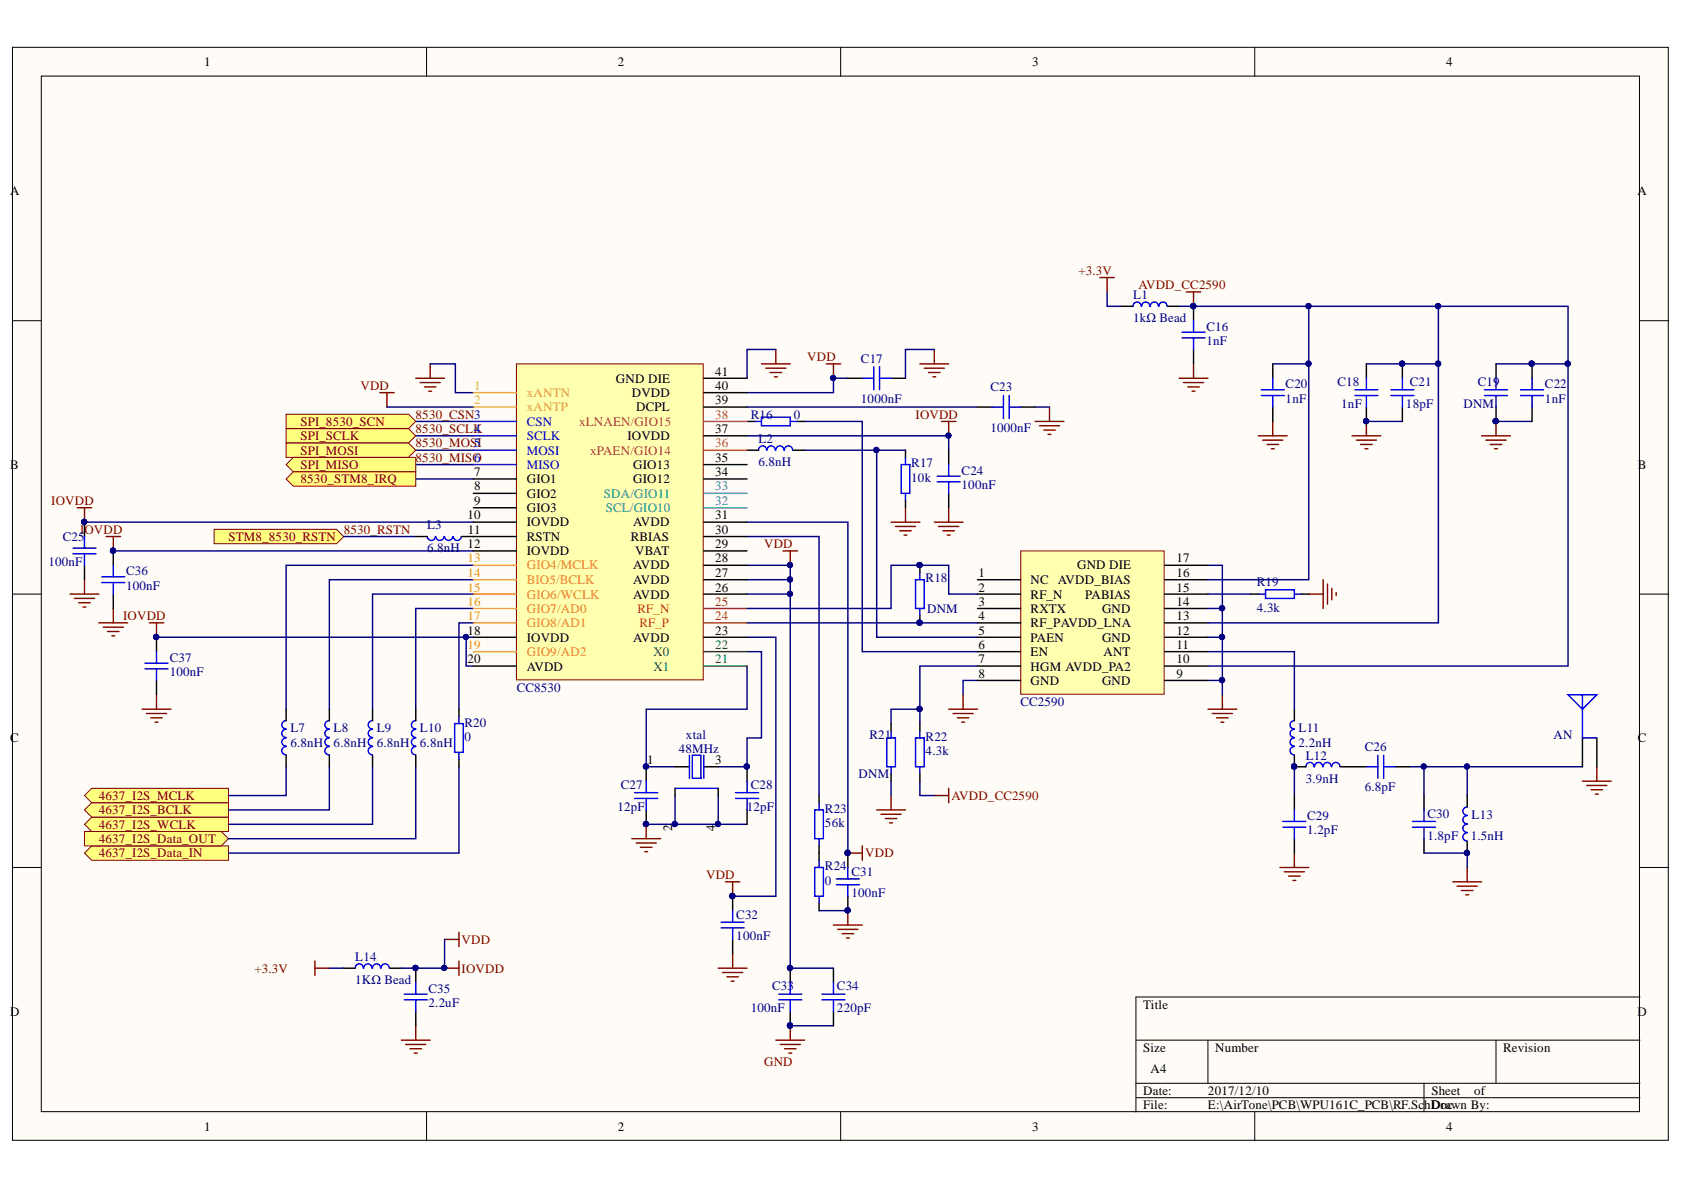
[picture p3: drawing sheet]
<svg xmlns="http://www.w3.org/2000/svg" width="297mm" height="210mm" viewBox="0 0 297 210" stroke-linecap="round" stroke-linejoin="round" font-family="sans-serif">
<defs><g id="words">
<g font-size="2.3">
<text x="36" y="11.7">1</text>
<text x="109" y="11.7">2</text>
<text x="182" y="11.7">3</text>
<text x="255.1" y="11.7">4</text>
<text x="1.8" y="34.5">A</text>
<text x="288.8" y="34.5">A</text>
<text x="108.7" y="67.5">GND DIE</text>
<text x="111.4" y="70">DVDD</text>
<text x="126.2" y="71.3">39</text>
<text x="126.2" y="68.8">40</text>
<text x="126.2" y="66.2">41</text>
<text x="110.7" y="77.6">IOVDD</text>
<text x="112.2" y="72.6">DCPL</text>
<text x="126.2" y="76.4">37</text>
<text x="1.8" y="82.7">B</text>
<text x="83.6" y="84">7</text>
<text x="111.7" y="82.7">GIO13</text>
<text x="126.2" y="84">34</text>
<text x="126.2" y="81.4">35</text>
<text x="288.9" y="82.7">B</text>
<text x="83.6" y="86.5">8</text>
<text x="83.6" y="89">9</text>
<text x="92.9" y="85.2">GIO1</text>
<text x="92.9" y="87.8">GIO2</text>
<text x="111.7" y="85.2">GIO12</text>
<text x="82.4" y="91.6">10</text>
<text x="82.5" y="94.1">11</text>
<text x="92.9" y="90.3">GIO3</text>
<text x="92.9" y="92.8">IOVDD</text>
<text x="92.9" y="95.4">RSTN</text>
<text x="111.3" y="95.4">RBIAS</text>
<text x="111.7" y="92.8">AVDD</text>
<text x="126.2" y="94.1">30</text>
<text x="126.2" y="91.6">31</text>
<text x="82.4" y="96.6">12</text>
<text x="92.9" y="97.9">IOVDD</text>
<text x="111.7" y="100.4">AVDD</text>
<text x="112" y="97.9">VBAT</text>
<text x="126.2" y="101.7">27</text>
<text x="126.2" y="99.2">28</text>
<text x="126.2" y="96.6">29</text>
<text x="172.6" y="101.7">1</text>
<text x="190" y="100.4">GND DIE</text>
<text x="207.5" y="101.7">16</text>
<text x="207.5" y="99.2">17</text>
<text x="111.7" y="105.6">AVDD</text>
<text x="111.7" y="103">AVDD</text>
<text x="126.2" y="104.3">26</text>
<text x="172.6" y="104.3">2</text>
<text x="172.6" y="106.9">3</text>
<text x="181.8" y="103">NC</text>
<text x="181.8" y="105.6">RF_N</text>
<text x="186.6" y="103">AVDD_BIAS</text>
<text x="191.4" y="105.6">PABIAS</text>
<text x="207.5" y="106.9">14</text>
<text x="207.5" y="104.3">15</text>
<text x="82.4" y="111.9">18</text>
<text x="92.9" y="113.2">IOVDD</text>
<text x="111.7" y="113.2">AVDD</text>
<text x="126.2" y="111.9">23</text>
<text x="172.6" y="109.4">4</text>
<text x="172.6" y="111.9">5</text>
<text x="181.8" y="108.1">RXTX</text>
<text x="181.8" y="110.7">RF_PAVDD_LNA</text>
<text x="181.8" y="113.2">PAEN</text>
<text x="194.4" y="113.2">GND</text>
<text x="194.4" y="108.1">GND</text>
<text x="207.5" y="111.9">12</text>
<text x="207.5" y="109.4">13</text>
<text x="82.4" y="117">20</text>
<text x="92.9" y="118.3">AVDD</text>
<text x="172.6" y="114.5">6</text>
<text x="172.6" y="117">7</text>
<text x="172.6" y="119.5">8</text>
<text x="181.8" y="115.7">EN</text>
<text x="181.8" y="118.3">HGM AVDD_PA2</text>
<text x="194.6" y="115.7">ANT</text>
<text x="207.5" y="119.5">9</text>
<text x="207.5" y="117">10</text>
<text x="207.5" y="114.5">11</text>
<text x="181.8" y="120.8">GND</text>
<text x="194.4" y="120.8">GND</text>
<text x="1.8" y="130.9">C</text>
<text x="288.9" y="130.9">C</text>
<text x="114.1" y="134.7">1</text>
<text x="126.2" y="134.7">3</text>
<text x="118.5" y="146.6" transform="rotate(-90 118.5 146.6)">2</text>
<text x="126.2" y="146.6" transform="rotate(-90 126.2 146.6)">4</text>
<text x="1.8" y="179.2">D</text>
<text x="201.7" y="177.9">Title</text>
<text x="288.8" y="179.2">D</text>
<text x="201.7" y="185.5">Size</text>
<text x="214.3" y="185.5">Number</text>
<text x="265.2" y="185.5">Revision</text>
<text x="202.9" y="189.3">A4</text>
<text x="201.7" y="193.1">Date:</text>
<text x="201.7" y="195.7">File:</text>
<text x="213.1" y="193.1">2017/12/10</text>
<text x="213.1" y="195.7">E:\AirTone\PCB\WPU161C_PCB\RF.SchDoc</text>
<text x="252.5" y="193.1">Sheet</text>
<text x="254.2" y="195.7">rawn By:</text>
<text x="260" y="193.1">of</text>
<text x="36" y="199.5">1</text>
<text x="109" y="199.5">2</text>
<text x="182" y="199.5">3</text>
<text x="255.1" y="199.5">4</text>
</g>
<g font-size="2.3" fill="#800000">
<text x="190.2" y="48.5">+3.3V</text>
<text x="200.8" y="51">AVDD_CC2590</text>
<text x="142.4" y="63.7">VDD</text>
<text x="63.6" y="68.8">VDD</text>
<text x="53" y="75.1">SPI_8530_SCN</text>
<text x="53" y="77.6">SPI_SCLK</text>
<text x="73.3" y="73.8">8530_CSN3</text>
<text x="73.3" y="76.4">8530_SCLK</text>
<text x="161.5" y="73.8">IOVDD</text>
<text x="53" y="80.2">SPI_MOSI</text>
<text x="53" y="82.7">SPI_MISO</text>
<text x="73.3" y="78.9">8530_MOSI</text>
<text x="73.3" y="81.4">8530_MISO</text>
<text x="9" y="89">IOVDD</text>
<text x="53" y="85.2">8530_STM8_IRQ</text>
<text x="14.1" y="94.1">IOVDD</text>
<text x="40.3" y="95.4">STM8_8530_RSTN</text>
<text x="60.6" y="94.1">8530_RSTN</text>
<text x="134.8" y="96.6">VDD</text>
<text x="21.7" y="109.4">IOVDD</text>
<text x="17.4" y="143.6">4637_I2S_BCLK</text>
<text x="17.4" y="141.1">4637_I2S_MCLK</text>
<text x="167.8" y="141.1">AVDD_CC2590</text>
<text x="17.4" y="148.7">4637_I2S_Data_OUT</text>
<text x="17.4" y="146.2">4637_I2S_WCLK</text>
<text x="17.4" y="151.2">4637_I2S_Data_IN</text>
<text x="124.5" y="155">VDD</text>
<text x="152.6" y="151.2">VDD</text>
<text x="81.4" y="166.5">VDD</text>
<text x="44.9" y="171.6">+3.3V</text>
<text x="81.4" y="171.6">IOVDD</text>
<text x="134.8" y="188.1">GND</text>
</g>
<g font-size="2.3" fill="#000080">
<text x="199.9" y="52.8">L1</text>
<text x="199.9" y="56.9">1kΩ Bead</text>
<text x="212.8" y="58.4">C16</text>
<text x="151.9" y="64">C17</text>
<text x="212.8" y="60.9">1nF</text>
<text x="151.9" y="71.1">1000nF</text>
<text x="174.7" y="69">C23</text>
<text x="226.8" y="71.1">1nF</text>
<text x="226.8" y="68.5">C20</text>
<text x="235.9" y="68.1">C18</text>
<text x="236.6" y="71.9">1nF</text>
<text x="248" y="71.9">18pF</text>
<text x="248.7" y="68.1">C21</text>
<text x="258.1" y="71.9">DNM</text>
<text x="260.7" y="68.1">C19</text>
<text x="272.5" y="71.1">1nF</text>
<text x="272.5" y="68.5">C22</text>
<text x="132.4" y="73.8">R16</text>
<text x="140" y="73.8">0</text>
<text x="174.7" y="76.1">1000nF</text>
<text x="133.8" y="82.2">6.8nH</text>
<text x="133.8" y="78.1">L2</text>
<text x="160.7" y="82.5">R17</text>
<text x="169.6" y="83.7">C24</text>
<text x="160.7" y="85">10k</text>
<text x="169.6" y="86.3">100nF</text>
<text x="11.1" y="95.4">C25</text>
<text x="75.3" y="93.4">L3</text>
<text x="8.5" y="99.9">100nF</text>
<text x="22.2" y="101.5">C36</text>
<text x="75.3" y="97.4">6.8nH</text>
<text x="22.2" y="104.1">100nF</text>
<text x="163.3" y="102.7">R18</text>
<text x="221.7" y="107.9">4.3k</text>
<text x="221.7" y="103.3">R19</text>
<text x="163.5" y="108.1">DNM</text>
<text x="29.9" y="119.3">100nF</text>
<text x="29.9" y="116.8">C37</text>
<text x="91.1" y="122.1">CC8530</text>
<text x="180" y="124.6">CC2590</text>
<text x="51.2" y="131.7">6.8nH</text>
<text x="51.2" y="129.2">L7</text>
<text x="58.8" y="131.7">6.8nH</text>
<text x="58.8" y="129.2">L8</text>
<text x="66.5" y="131.7">6.8nH</text>
<text x="66.5" y="129.2">L9</text>
<text x="74.1" y="131.7">6.8nH</text>
<text x="74.1" y="129.2">L10</text>
<text x="81.9" y="130.7">0</text>
<text x="81.9" y="128.2">R20</text>
<text x="121" y="130.3">xtal</text>
<text x="153.4" y="130.3">R21</text>
<text x="163.3" y="130.7">R22</text>
<text x="229.1" y="131.7">2.2nH</text>
<text x="229.1" y="129.2">L11</text>
<text x="274" y="130.3">AN</text>
<text x="119.7" y="132.8">48MHz</text>
<text x="151.4" y="137.3">DNM</text>
<text x="163.3" y="133.2">4.3k</text>
<text x="230.3" y="134">L12</text>
<text x="240.7" y="132.5">C26</text>
<text x="108.9" y="143">12pF</text>
<text x="109.5" y="139.2">C27</text>
<text x="131.7" y="143">12pF</text>
<text x="132.4" y="139.2">C28</text>
<text x="145.5" y="143.4">R23</text>
<text x="230.3" y="138">3.9nH</text>
<text x="240.7" y="139.6">6.8pF</text>
<text x="145.5" y="145.9">56k</text>
<text x="230.6" y="147.2">1.2pF</text>
<text x="230.6" y="144.6">C29</text>
<text x="251.8" y="148.1">1.8pF</text>
<text x="251.8" y="144.3">C30</text>
<text x="259.4" y="148.1">1.5nH</text>
<text x="259.6" y="144.4">L13</text>
<text x="145.5" y="153.5">R24</text>
<text x="150.2" y="154.4">C31</text>
<text x="145.5" y="156">0</text>
<text x="150.2" y="158.2">100nF</text>
<text x="129.9" y="165.8">100nF</text>
<text x="129.9" y="162">C32</text>
<text x="62.7" y="173.6">1KΩ Bead</text>
<text x="62.7" y="169.6">L14</text>
<text x="75.6" y="177.7">2.2uF</text>
<text x="75.6" y="175.1">C35</text>
<text x="132.4" y="178.5">100nF</text>
<text x="136.2" y="174.7">C33</text>
<text x="147.6" y="178.5">220pF</text>
<text x="147.6" y="174.7">C34</text>
</g>
<g font-size="2.3" fill="#9c0">
<text x="83.6" y="68.8">1</text>
<text x="83.6" y="71.3">2</text>
<text x="92.9" y="70">xANTN</text>
<text x="92.9" y="72.6">xANTP</text>
</g>
<g font-size="2.3" fill="#00c">
<text x="83.6" y="76.4">4</text>
<text x="92.9" y="75.1">CSN</text>
<text x="92.9" y="77.6">SCLK</text>
<text x="83.6" y="78.9">5</text>
<text x="83.6" y="81.4">6</text>
<text x="92.9" y="80.2">MOSI</text>
<text x="92.9" y="82.7">MISO</text>
</g>
<g font-size="2.3" fill="#f06">
<text x="102.1" y="75.1">xLNAEN/GIO15</text>
<text x="126.2" y="73.8">38</text>
<text x="104.1" y="80.2">xPAEN/GIO14</text>
<text x="126.2" y="78.9">36</text>
</g>
<g font-size="2.3" fill="#09c">
<text x="106.5" y="87.8">SDA/GIO11</text>
<text x="126.2" y="89">32</text>
<text x="126.2" y="86.5">33</text>
<text x="106.9" y="90.3">SCL/GIO10</text>
</g>
<g font-size="2.3" fill="#fd8300">
<text x="82.4" y="99.2">13</text>
<text x="82.4" y="101.7">14</text>
<text x="92.9" y="100.4">GIO4/MCLK</text>
<text x="82.4" y="104.3">15</text>
<text x="82.4" y="106.9">16</text>
<text x="92.9" y="103">BIO5/BCLK</text>
<text x="92.9" y="105.6">GIO6/WCLK</text>
<text x="82.4" y="109.4">17</text>
<text x="92.9" y="108.1">GIO7/AD0</text>
<text x="92.9" y="110.7">GIO8/AD1</text>
<text x="82.4" y="114.5">19</text>
<text x="92.9" y="115.7">GIO9/AD2</text>
</g>
<g font-size="2.3" fill="#c30">
<text x="126.2" y="106.9">25</text>
<text x="112.5" y="108.1">RF_N</text>
<text x="112.8" y="110.7">RF_P</text>
<text x="126.2" y="109.4">24</text>
</g>
<g font-size="2.3" fill="#090">
<text x="115.2" y="118.3">X1</text>
<text x="115.2" y="115.7">X0</text>
<text x="126.2" y="117">21</text>
<text x="126.2" y="114.5">22</text>
</g>
</g></defs>
<g fill="#fffcf8" stroke="#000" stroke-width=".18">
<path d="M2.2 8.3h292.1v192.8h-292.1z"/>
<path d="M7.3 13.4h281.9v182.7h-281.9z"/>
</g>
<g fill="none" stroke="#000" stroke-width=".18">
<path d="M75.2 8.3v5.1M148.3 8.3v5.1M221.3 8.3v5.1M2.2 56.6h5.1M289.3 56.6h5.1M2.2 104.8h5.1M289.3 104.8h5.1M2.2 153h5.1M289.3 153h5.1M289.3 175.9h-88.9v20.3M75.2 196.2v5M148.3 196.2v5"/>
<path d="M200.4 183.5h88.9M200.4 191.1h88.9M200.4 193.6h88.9M213.1 183.5v7.6M221.3 196.2v5M251.2 191.1v5.1M263.9 183.5v7.6"/>
</g>
<path d="M73.3 74.3h10.2M73.3 76.9h10.2M73.3 79.4h10.2M73.3 81.9h10.2M73.3 84.5h10.2" fill="none" stroke="#000080" stroke-width=".25"/>
<g fill="#ffff80" stroke="#800000" stroke-width=".18">
<path d="M50.5 73.1h21.6l1.2 1.2-1.2 1.3h-21.6z" fill-rule="evenodd"/>
<path d="M50.5 75.6h21.6l1.2 1.3-1.2 1.2h-21.6z" fill-rule="evenodd"/>
<path d="M50.5 78.1h21.6l1.2 1.3-1.2 1.3h-21.6z" fill-rule="evenodd"/>
<path d="M50.5 81.9l1.2-1.2h21.6v2.5h-21.6z" fill-rule="evenodd"/>
<path d="M50.5 84.5l1.2-1.3h21.6v2.6h-21.6z" fill-rule="evenodd"/>
<path d="M14.9 150.5l1.3-1.3h24.1v2.5h-24.1z" fill-rule="evenodd"/>
<path d="M14.9 146.7h24.1l1.3 1.2-1.3 1.3h-24.1z" fill-rule="evenodd"/>
<path d="M14.9 145.4l1.3-1.3h24.1v2.6h-24.1z" fill-rule="evenodd"/>
<path d="M14.9 142.9l1.3-1.3h24.1v2.5h-24.1z" fill-rule="evenodd"/>
<path d="M14.9 140.3l1.3-1.2h24.1v2.5h-24.1z" fill-rule="evenodd"/>
</g>
<g fill="none" stroke="#000080" stroke-width=".25">
<path d="M195.3 51.5v2.5h2.5M141.9 74.3h10.2v40.6h20.3M154.6 79.4v33h17.8M224.5 64.2h6.4M241 74.3h6.4M263.9 74.3h6.3M14.9 92.1h68.6M20 97.2h63.5M213.1 99.7h2.5v7.6M83.5 107.3h-10.2v17.8M83.5 109.9h-2.5v15.2M213.1 114.9h15.2v10.2"/>
<path d="M213.1 112.4h2.5M213.1 104.8h7.6M157.2 137.8v2.5M162.3 125.1h-5.1v2.5M162.3 137.8v2.5h2.5M172.4 120h-2.5v2.6M213.1 120h2.5M228.3 135.2v5.1M248.6 135.2h2.6M251.2 140.3v-5.1h7.6v5.1M251.2 150.5h7.6v2.5M58.1 170.8h2.5"/>
</g>
<g fill="none" stroke="#800000" stroke-width=".25">
<path d="M194 49h2.6M195.3 49v2.5M67 69.3h2.5M68.3 69.3v2.5M73.3 66.7h5.1M74.1 67.5h3.6M74.9 68.2h2M75.6 69h.5M75.9 64.2v2.5M134.3 64.2h5.1M135.1 64.9h3.5M135.8 65.7h2.1"/>
<path d="M136.6 66.5h.5M136.9 61.6v2.6M208 66.7h5.1M208.7 67.5h3.6M209.5 68.2h2M210.3 69h.5M210.5 64.2v2.5M222 76.9h5M222.7 77.6h3.6M223.5 78.4h2M224.2 79.2h.6M224.5 74.3v2.6"/>
<path d="M238.5 76.9h5.1M239.2 77.6h3.6M240 78.4h2M240.8 79.2h.5M241 74.3v2.6M261.3 76.9h5.1M262.1 77.6h3.6M262.9 78.4h2M263.6 79.2h.5M263.9 74.3v2.6M13.6 89.6h2.6M14.9 89.6v2.5"/>
<path d="M18.7 94.6h2.6M20 94.6v2.6M157.2 92.1h5.1M157.9 92.9h3.6M158.7 93.6h2M159.5 94.4h.5M159.7 89.6v2.5M12.4 104.8h5M13.1 105.6h3.6M13.9 106.3h2M14.6 107.1h.6M14.9 102.3v2.5"/>
<path d="M17.4 109.9h5.1M18.2 110.6h3.6M19 111.4h2M19.7 112.2h.5M20 107.3v2.6M230.9 104.8h2.5M233.4 102.3v5M234.2 103v3.6M234.9 103.8v2M235.7 104.5v.5M167.3 125.1h5.1M167.3 139.1v2.5"/>
<path d="M168.1 125.9h3.6M168.9 126.6h2M169.6 127.4h.5M169.9 122.6v2.5M213.1 125.1h5M213.8 125.9h3.6M214.6 126.6h2M215.4 127.4h.5M215.6 122.6v2.5M154.6 142.9h5.1M155.4 143.6h3.6M156.2 144.4h2"/>
<path d="M156.9 145.1h.5M157.2 140.3v2.6M164.8 140.3h2.5M225.8 153h5.1M226.5 153.8h3.6M227.3 154.5h2M228.1 155.3h.5M228.3 150.5v2.5M256.3 155.6h5M257 156.3h3.6M257.8 157.1h2M258.5 157.8h.6"/>
<path d="M258.8 153v2.6M55.6 169.5v2.5M55.6 170.8h2.5M78.4 170.8h2.6M78.4 165.7h2.6M81 164.4v2.6M81 169.5v2.5M70.8 183.5h5.1M71.6 184.2h3.5M72.3 185h2.1M73.1 185.8h.5M73.3 180.9v2.6"/>
</g>
<g fill="#000080" stroke="#000080" stroke-width=".18">
<circle cx="154.6" cy="79.4" r=".46"/>
<circle cx="162.2" cy="125.1" r=".47"/>
<circle cx="215.6" cy="112.4" r=".46"/>
<circle cx="215.6" cy="120" r=".46"/>
<circle cx="215.6" cy="107.3" r=".46"/>
<circle cx="230.8" cy="64.1" r=".46"/>
<circle cx="241" cy="74.3" r=".46"/>
<circle cx="263.8" cy="74.3" r=".46"/>
<circle cx="228.3" cy="135.2" r=".46"/>
<circle cx="258.7" cy="135.2" r=".46"/>
<circle cx="251.1" cy="135.2" r=".46"/>
<circle cx="258.7" cy="150.4" r=".46"/>
<circle cx="78.4" cy="170.7" r=".46"/>
<circle cx="14.9" cy="92.1" r=".46"/>
<circle cx="19.9" cy="97.1" r=".46"/>
</g>
<path d="M37.8 93.4h21.6l1.2 1.2-1.2 1.3h-21.6z" fill-rule="evenodd" fill="#ffff80" stroke="#800000" stroke-width=".18"/>
<g fill="none" stroke="#800000" stroke-width=".25">
<path d="M209.3 51.5h2.5M210.5 51.5v2.5M145.7 64.2h2.6M147 64.2v2.5M162.3 64.2h5M163 64.9h3.6M163.8 65.7h2M164.5 66.5h.6M164.8 61.6v2.6M166.1 74.3h2.5M167.3 74.3v2.6M182.6 74.3h5.1"/>
<path d="M183.3 75.1h3.6M184.1 75.9h2M184.9 76.6h.5M185.1 71.8v2.5M138.1 97.2h2.6M139.4 97.2v2.5M164.8 92.1h5.1M165.6 92.9h3.5M166.3 93.6h2.1M167.1 94.4h.5M167.3 89.6v2.5M26.3 109.9h2.6"/>
<path d="M27.6 109.9v2.5M25.1 125.1h5M25.8 125.9h3.6M26.6 126.6h2M27.4 127.4h.5M27.6 122.6v2.5M279.1 137.8h5.1M279.9 138.5h3.5M280.6 139.3h2.1M281.7 135.2v2.6M111.4 147.9h5.1M112.2 148.7h3.6"/>
<path d="M113 149.5h2M113.7 150.2h.5M114 145.4v2.5M128 155.6h2.5M129.2 155.6v2.5M149.6 150.5h2.5M152.1 149.2v2.5M281.4 140.1h.5M126.7 170.8h5.1M127.4 171.5h3.6M128.2 172.3h2M129 173.1h.5"/>
<path d="M129.2 168.2v2.6M147 163.2h5.1M147.8 163.9h3.5M148.5 164.7h2.1M149.3 165.4h.5M149.6 160.6v2.6M136.9 183.5h5M137.6 184.2h3.6M138.4 185h2M139.1 185.8h.5M139.4 180.9v2.6"/>
</g>
<g fill="#000080" stroke="#000080" stroke-width=".18">
<circle cx="27.5" cy="112.4" r=".46"/>
<circle cx="147" cy="66.7" r=".46"/>
<circle cx="167.3" cy="76.8" r=".46"/>
<circle cx="149.5" cy="150.4" r=".46"/>
<circle cx="139.3" cy="99.7" r=".46"/>
<circle cx="139.3" cy="102.2" r=".46"/>
<circle cx="139.3" cy="104.7" r=".46"/>
<circle cx="149.5" cy="160.6" r=".46"/>
<circle cx="129.2" cy="158.1" r=".46"/>
<circle cx="139.3" cy="170.7" r=".46"/>
<circle cx="139.3" cy="180.9" r=".46"/>
<circle cx="113.9" cy="135.2" r=".46"/>
<circle cx="131.7" cy="135.2" r=".46"/>
<circle cx="119" cy="145.3" r=".46"/>
<circle cx="113.9" cy="145.3" r=".46"/>
<circle cx="126.6" cy="145.3" r=".46"/>
<circle cx="210.5" cy="54" r=".46"/>
<circle cx="73.3" cy="170.7" r=".46"/>
<circle cx="78.4" cy="170.7" r=".46"/>
<circle cx="14.9" cy="92.1" r=".46"/>
<circle cx="162.2" cy="109.8" r=".47"/>
<circle cx="162.2" cy="99.7" r=".46"/>
<circle cx="154.6" cy="79.4" r=".46"/>
<circle cx="247.3" cy="64.1" r=".46"/>
<circle cx="253.7" cy="64.1" r=".47"/>
<circle cx="241" cy="74.3" r=".46"/>
<circle cx="270.2" cy="64.1" r=".47"/>
<circle cx="263.8" cy="74.3" r=".46"/>
<circle cx="276.5" cy="64.1" r=".47"/>
<circle cx="228.3" cy="135.2" r=".46"/>
<circle cx="258.7" cy="150.4" r=".46"/>
<circle cx="19.9" cy="97.1" r=".46"/>
<circle cx="82.2" cy="112.4" r=".46"/>
</g>
<g fill="none" stroke="#000080" stroke-width=".25">
<path d="M68.3 71.8h15.2M75.9 64.2h4.4v5.1h3.2M131.8 76.9h35.5v2.5M131.8 71.8h40.6M136.9 61.6h-5.1v5.1M141.9 79.4h17.8M149.6 66.7h-2.6v2.6h-15.2M164.8 61.6h-5.1v5.1M182.6 71.8h2.5M241 64.2h12.7M263.9 64.2h12.7M60.6 94.6h12.7"/>
<path d="M83.5 99.7h-33v25.4M131.8 92.1h17.8v58.4M131.8 99.7h7.6v2.6h-7.6M131.8 94.6h12.7v45.7M27.6 112.4h55.9M82.2 112.4v5.1h1.3M83.5 104.8h-17.8v20.3M83.5 102.3h-25.4v22.8M131.8 112.4h5.1v45.7h-7.7M131.8 117.5v7.6h-17.8v10.1h5.1M131.8 114.9h2.5v15.3h-2.5v5h-5.1M139.4 102.3v2.5h-7.6"/>
<path d="M139.4 104.8v66h7.6M50.5 135.2v5.1h-10.2M58.1 135.2v7.7h-17.8M65.7 135.2v10.2h-25.4M73.3 135.2v12.7h-33M81 135.2v15.3h-40.7M119.1 140.3v5.1h-5.1M119.1 145.4h12.7M126.7 140.3v5.1M78.4 165.7v5.1h-7.6M144.5 160.6h5.1M139.4 180.9h7.6"/>
</g>
<g fill="none" stroke="#00f" stroke-width=".25">
<path d="M201.3 54a.71 .71 0 0 0-.7-.7 .71 .71 0 0 0-.7 .7M202.8 54a.71 .71 0 0 0-.7-.7 .71 .71 0 0 0-.7 .7M204.3 54a.71 .71 0 0 0-.7-.7 .71 .71 0 0 0-.7 .7M205.9 54a.71 .71 0 0 0-.8-.7 .71 .71 0 0 0-.7 .7M208.5 59.6h4.1M208.5 58.6h4.1M210.5 56.6v2M210.5 59.6v2M133 74.3h1.3M134.3 73.6h5.1v1.5h-5.1zM135.2 79.4a.71 .71 0 0 0-.7-.7 .71 .71 0 0 0-.7 .7M136.7 79.4a.72 .72 0 0 0-.7-.8 .72 .72 0 0 0-.7 .8"/>
<path d="M138.3 79.4a.71 .71 0 0 0-.7-.7 .71 .71 0 0 0-.7 .7M139.4 74.3h1.3M139.8 79.4a.72 .72 0 0 0-.7-.8 .72 .72 0 0 0-.7 .8M152.1 66.7h2M154.1 64.7v4.1M155.1 64.7v4.1M155.1 66.7h2.1M175 71.8h2M177 69.8v4M178 69.8v4M178 71.8h2M222.5 69.8h4"/>
<path d="M222.5 68.8h4M224.5 66.7v2.1M224.5 69.8v2M239 69.8h4M239 68.8h4M241 66.7v2.1M241 69.8v2M245.3 69.8h4.1M245.3 68.8h4.1M247.4 66.7v2.1M247.4 69.8v2M261.8 69.8h4.1"/>
<path d="M261.8 68.8h4.1M263.9 66.7v2.1M263.9 69.8v2M268.2 69.8h4.1M268.2 68.8h4.1M270.2 66.7v2.1M270.2 69.8v2M12.9 97.7h4M12.9 96.7h4M14.9 94.6v2.1M14.9 97.7v2M20 99.7v2"/>
<path d="M76.8 94.6a.71 .71 0 0 1-.7 .7 .71 .71 0 0 1-.7-.7M78.3 94.6a.72 .72 0 0 1-.7 .7 .72 .72 0 0 1-.7-.7M79.8 94.6a.71 .71 0 0 1-.7 .7 .71 .71 0 0 1-.7-.7M81.4 94.6a.71 .71 0 0 1-.7 .7 .71 .71 0 0 1-.8-.7M159 81.9h1.5v5.1h-1.5zM159.7 80.7v1.2M159.7 87v1.3M165.3 85h4.1M165.3 84h4.1M167.3 81.9v2.1M167.3 85v2M18 102.8h4"/>
<path d="M18 101.7h4M20 102.8v2M25.6 118h4M25.6 117h4M27.6 114.9v2.1M27.6 118v2M161.5 102.3h1.5v5h-1.5zM162.3 101v1.3M162.3 107.3v1.3M222 104.8h1.2M223.2 104h5.1v1.6h-5.1zM228.3 104.8h1.3"/>
<path d="M50.5 131.7a.72 .72 0 0 0-.8 .7 .72 .72 0 0 0 .8 .7M50.5 130.2a.71 .71 0 0 0-.8 .7 .71 .71 0 0 0 .8 .7M50.5 128.7a.71 .71 0 0 0-.8 .7 .71 .71 0 0 0 .8 .7M50.5 127.1a.72 .72 0 0 0-.8 .7 .72 .72 0 0 0 .8 .8M58.1 131.7a.72 .72 0 0 0-.8 .7 .72 .72 0 0 0 .8 .7M58.1 130.2a.71 .71 0 0 0-.8 .7 .71 .71 0 0 0 .8 .7M58.1 128.7a.71 .71 0 0 0-.8 .7 .71 .71 0 0 0 .8 .7M58.1 127.1a.72 .72 0 0 0-.8 .7 .72 .72 0 0 0 .8 .8M65.7 131.7a.72 .72 0 0 0-.7 .7 .72 .72 0 0 0 .7 .7M65.7 130.2a.71 .71 0 0 0-.7 .7 .71 .71 0 0 0 .7 .7M65.7 128.7a.71 .71 0 0 0-.7 .7 .71 .71 0 0 0 .7 .7M65.7 127.1a.72 .72 0 0 0-.7 .7 .72 .72 0 0 0 .7 .8"/>
<path d="M73.3 131.7a.72 .72 0 0 0-.7 .7 .72 .72 0 0 0 .7 .7M73.3 130.2a.71 .71 0 0 0-.7 .7 .71 .71 0 0 0 .7 .7M73.3 128.7a.71 .71 0 0 0-.7 .7 .71 .71 0 0 0 .7 .7M73.3 127.1a.72 .72 0 0 0-.7 .7 .72 .72 0 0 0 .7 .8M80.2 127.6h1.5v5.1h-1.5zM81 126.4v1.2M81 132.7v1.3M112 139.8h4M114 137.8v2M119.1 139.1h7.6M121.6 133.2v4.1M122.1 133.2h1.5v4.1h-1.5z"/>
<path d="M124.1 133.2v4.1M129.7 139.8h4.1M131.8 137.8v2M156.4 130.2h1.5v5h-1.5zM157.2 128.9v1.3M157.2 135.2v1.3M161.5 130.2h1.5v5h-1.5zM162.3 128.9v1.3M162.3 135.2v1.3M228.3 131.7a.72 .72 0 0 0-.8 .7 .72 .72 0 0 0 .8 .7M228.3 130.2a.71 .71 0 0 0-.8 .7 .71 .71 0 0 0 .8 .7M228.3 128.7a.71 .71 0 0 0-.8 .7 .71 .71 0 0 0 .8 .7"/>
<path d="M228.3 127.1a.72 .72 0 0 0-.8 .7 .72 .72 0 0 0 .8 .8M231.8 135.2a.71 .71 0 0 0-.7-.7 .71 .71 0 0 0-.8 .7M233.3 135.2a.71 .71 0 0 0-.7-.7 .71 .71 0 0 0-.7 .7M234.8 135.2a.71 .71 0 0 0-.7-.7 .71 .71 0 0 0-.7 .7M236.3 135.2a.71 .71 0 0 0-.7-.7 .71 .71 0 0 0-.7 .7M241 135.2h2M243 133.2v4.1M244.1 133.2v4.1M244.1 135.2h2M112 140.8h4M114 140.8v2.1M129.7 140.8h4.1"/>
<path d="M131.8 140.8v2.1M143.7 142.9h1.5v5h-1.5zM143.7 153h1.5v5.1h-1.5zM144.5 141.6v1.3M144.5 147.9v1.3M144.5 151.7v1.3M144.5 158.1v1.3M147.5 156.1h4.1M147.5 155h4.1M149.6 153v2M149.6 156.1v2M226.3 145.9h4"/>
<path d="M226.3 144.9h4M228.3 142.9v2M228.3 145.9v2M249.1 145.9h4.1M249.1 144.9h4.1M251.2 142.9v2M251.2 145.9v2M258.8 146.9a.71 .71 0 0 0-.8 .7 .71 .71 0 0 0 .8 .7M258.8 145.4a.71 .71 0 0 0-.8 .7 .71 .71 0 0 0 .8 .7M258.8 143.9a.71 .71 0 0 0-.8 .7 .71 .71 0 0 0 .8 .7M258.8 142.4a.72 .72 0 0 0-.8 .7 .72 .72 0 0 0 .8 .7M64.1 170.8a.71 .71 0 0 0-.7-.8 .71 .71 0 0 0-.7 .8"/>
<path d="M65.6 170.8a.72 .72 0 0 0-.7-.8 .72 .72 0 0 0-.7 .8M67.1 170.8a.71 .71 0 0 0-.7-.8 .71 .71 0 0 0-.7 .8M68.7 170.8a.72 .72 0 0 0-.8-.8 .72 .72 0 0 0-.7 .8M71.3 176.4h4.1M71.3 175.3h4.1M73.3 173.3v2M73.3 176.4v2M127.2 163.7h4.1M127.2 162.7h4.1M129.2 160.6v2.1M129.2 163.7v2M137.4 176.4h4"/>
<path d="M137.4 175.3h4M139.4 173.3v2M139.4 176.4v2M145 176.4h4M145 175.3h4M147 173.3v2M147 176.4v2"/>
</g>
<g fill="none" stroke="#000" stroke-width=".25">
<path d="M197.8 54h2.1M206 54h2M210.5 54v2.6M131.8 74.3h1.2M131.8 79.4h2M139.9 79.4h2M140.7 74.3h1.2M149.6 66.7h2.5M157.2 66.7h2.5M159.7 79.4v1.3M167.3 79.4v2.5M172.4 71.8h2.6"/>
<path d="M180 71.8h2.6M210.5 61.6v2.6M224.5 64.2v2.5M224.5 71.8v2.5M241 64.2v2.5M241 71.8v2.5M247.4 64.2v2.5M247.4 71.8v2.5M263.9 64.2v2.5M263.9 71.8v2.5M270.2 64.2v2.5M270.2 71.8v2.5"/>
<path d="M14.9 92.1v2.5M14.9 99.7v2.6M20 97.2v2.5M73.3 94.6h2.1M81.5 94.6h2M159.7 88.3v1.3M162.3 99.7v1.3M167.3 87v2.6M20 104.8v2.5M27.6 112.4v2.5M162.3 108.6v1.3M220.7 104.8h1.3"/>
<path d="M229.6 104.8h1.3M27.6 120v2.6M50.5 125.1v2M50.5 133.2v2M58.1 125.1v2M58.1 133.2v2M65.7 125.1v2M65.7 133.2v2M73.3 125.1v2M73.3 133.2v2M81 125.1v1.3M81 134v1.2"/>
<path d="M114 135.2v2.6M119.1 135.2h2.5M119.1 139.1v1.2M124.1 135.2h2.6M126.7 139.1v1.2M131.8 135.2v2.6M157.2 127.6v1.3M157.2 136.5v1.3M162.3 127.6v1.3M162.3 136.5v1.3M228.3 125.1v2M228.3 133.2v2h2"/>
<path d="M236.4 135.2h4.6M246.1 135.2h2.5M114 142.9v2.5M129.2 158.1v2.5M131.8 142.9v2.5M144.5 140.3v1.3M144.5 149.2v2.5M144.5 159.4v1.2M149.6 150.5v2.5M149.6 158.1v2.5M228.3 140.3v2.6M228.3 147.9v2.6"/>
<path d="M251.2 140.3v2.6M251.2 147.9v2.6M258.8 140.3v2.1M258.8 148.4v2.1M60.6 170.8h2.1M68.8 170.8h2M73.3 170.8v2.5M73.3 178.4v2.5M129.2 165.7v2.5M139.4 170.8v2.5M139.4 178.4v2.5M147 170.8v2.5"/>
<path d="M147 178.4v2.5"/>
</g>
<path d="M91.1 64.2h32.9v55.7h-32.9z" fill="#ffffb0" stroke="#800000" stroke-width=".18"/>
<path d="M83.5 69.3h7.6M83.5 71.8h7.6" fill="none" stroke="#9c0" stroke-width=".25"/>
<path d="M83.5 74.3h7.6M83.5 76.9h7.6M83.5 79.4h7.6M83.5 81.9h7.6" fill="none" stroke="#00c" stroke-width=".25"/>
<g fill="none" stroke="#000" stroke-width=".25">
<path d="M124.1 76.9h7.7M124.1 71.8h7.7M124.1 69.3h7.7M124.1 66.7h7.7M83.5 84.5h7.6M83.5 87h7.6M83.5 89.6h7.6M83.5 92.1h7.6M83.5 94.6h7.6M83.5 97.2h7.6M124.1 84.5h7.7M124.1 92.1h7.7"/>
<path d="M124.1 94.6h7.7M124.1 97.2h7.7M124.1 99.7h7.7M124.1 81.9h7.7M83.5 112.4h7.6M83.5 117.5h7.6M124.1 112.4h7.7M124.1 104.8h7.7M124.1 102.3h7.7"/>
</g>
<path d="M83.5 99.7h7.6M83.5 102.3h7.6M83.5 104.8h7.6M83.5 107.3h7.6M83.5 109.9h7.6M83.5 114.9h7.6" fill="none" stroke="#fd8300" stroke-width=".25"/>
<path d="M124.1 117.5h7.7M124.1 114.9h7.7" fill="none" stroke="#090" stroke-width=".25"/>
<path d="M124.1 109.9h7.7M124.1 107.3h7.7" fill="none" stroke="#c30" stroke-width=".25"/>
<path d="M124.1 89.6h7.7M124.1 87h7.7" fill="none" stroke="#09c" stroke-width=".25"/>
<path d="M124.1 79.4h7.7M124.1 74.3h7.7" fill="none" stroke="#f06" stroke-width=".25"/>
<path d="M180 97.2h25.3v25.3h-25.3z" fill="#ffffb0" stroke="#800000" stroke-width=".18"/>
<g fill="none" stroke="#000" stroke-width=".25">
<path d="M205.4 99.7h7.7M172.4 102.3h7.6M172.4 104.8h7.6M172.4 107.3h7.6M172.4 109.9h7.6M172.4 112.4h7.6M172.4 114.9h7.6M172.4 117.5h7.6M205.4 102.3h7.7M205.4 104.8h7.7M205.4 107.3h7.7M205.4 109.9h7.7"/>
<path d="M205.4 112.4h7.7M205.4 114.9h7.7M205.4 117.5h7.7M172.4 120h7.6M205.4 120h7.7M279.1 130.2v5M281.7 130.2v5"/>
</g>
<path d="M208 54h68.6v63.5h-63.5M230.9 54v48.3h-17.8M253.7 54v55.9h-40.6M131.8 109.9h40.6M172.4 104.8h-5.1v-5.1h-10.1v7.6h-25.4M172.4 117.5h-10.1v10.1M213.1 107.3h2.5v15.3M258.8 135.2h20.3" fill="none" stroke="#000080" stroke-width=".25"/>
<g fill="#000080" stroke="#000080" stroke-width=".18">
<circle cx="162.2" cy="109.8" r=".47"/>
<circle cx="162.2" cy="99.7" r=".46"/>
<circle cx="162.2" cy="125.1" r=".47"/>
<circle cx="276.5" cy="64.1" r=".47"/>
<circle cx="253.7" cy="54" r=".47"/>
<circle cx="230.8" cy="54" r=".46"/>
<circle cx="210.5" cy="54" r=".46"/>
<circle cx="253.7" cy="64.1" r=".47"/>
<circle cx="215.6" cy="107.3" r=".46"/>
<circle cx="215.6" cy="112.4" r=".46"/>
<circle cx="215.6" cy="120" r=".46"/>
<circle cx="230.8" cy="64.1" r=".46"/>
<circle cx="258.7" cy="135.2" r=".46"/>
</g>
<path d="M279.1 122.6h2.6l-2.6 2.5-2.5-2.5h2.5v7.6h2.6" fill="none" stroke="#00f" stroke-width=".25"/>
<use href="#words"/>
</svg>
